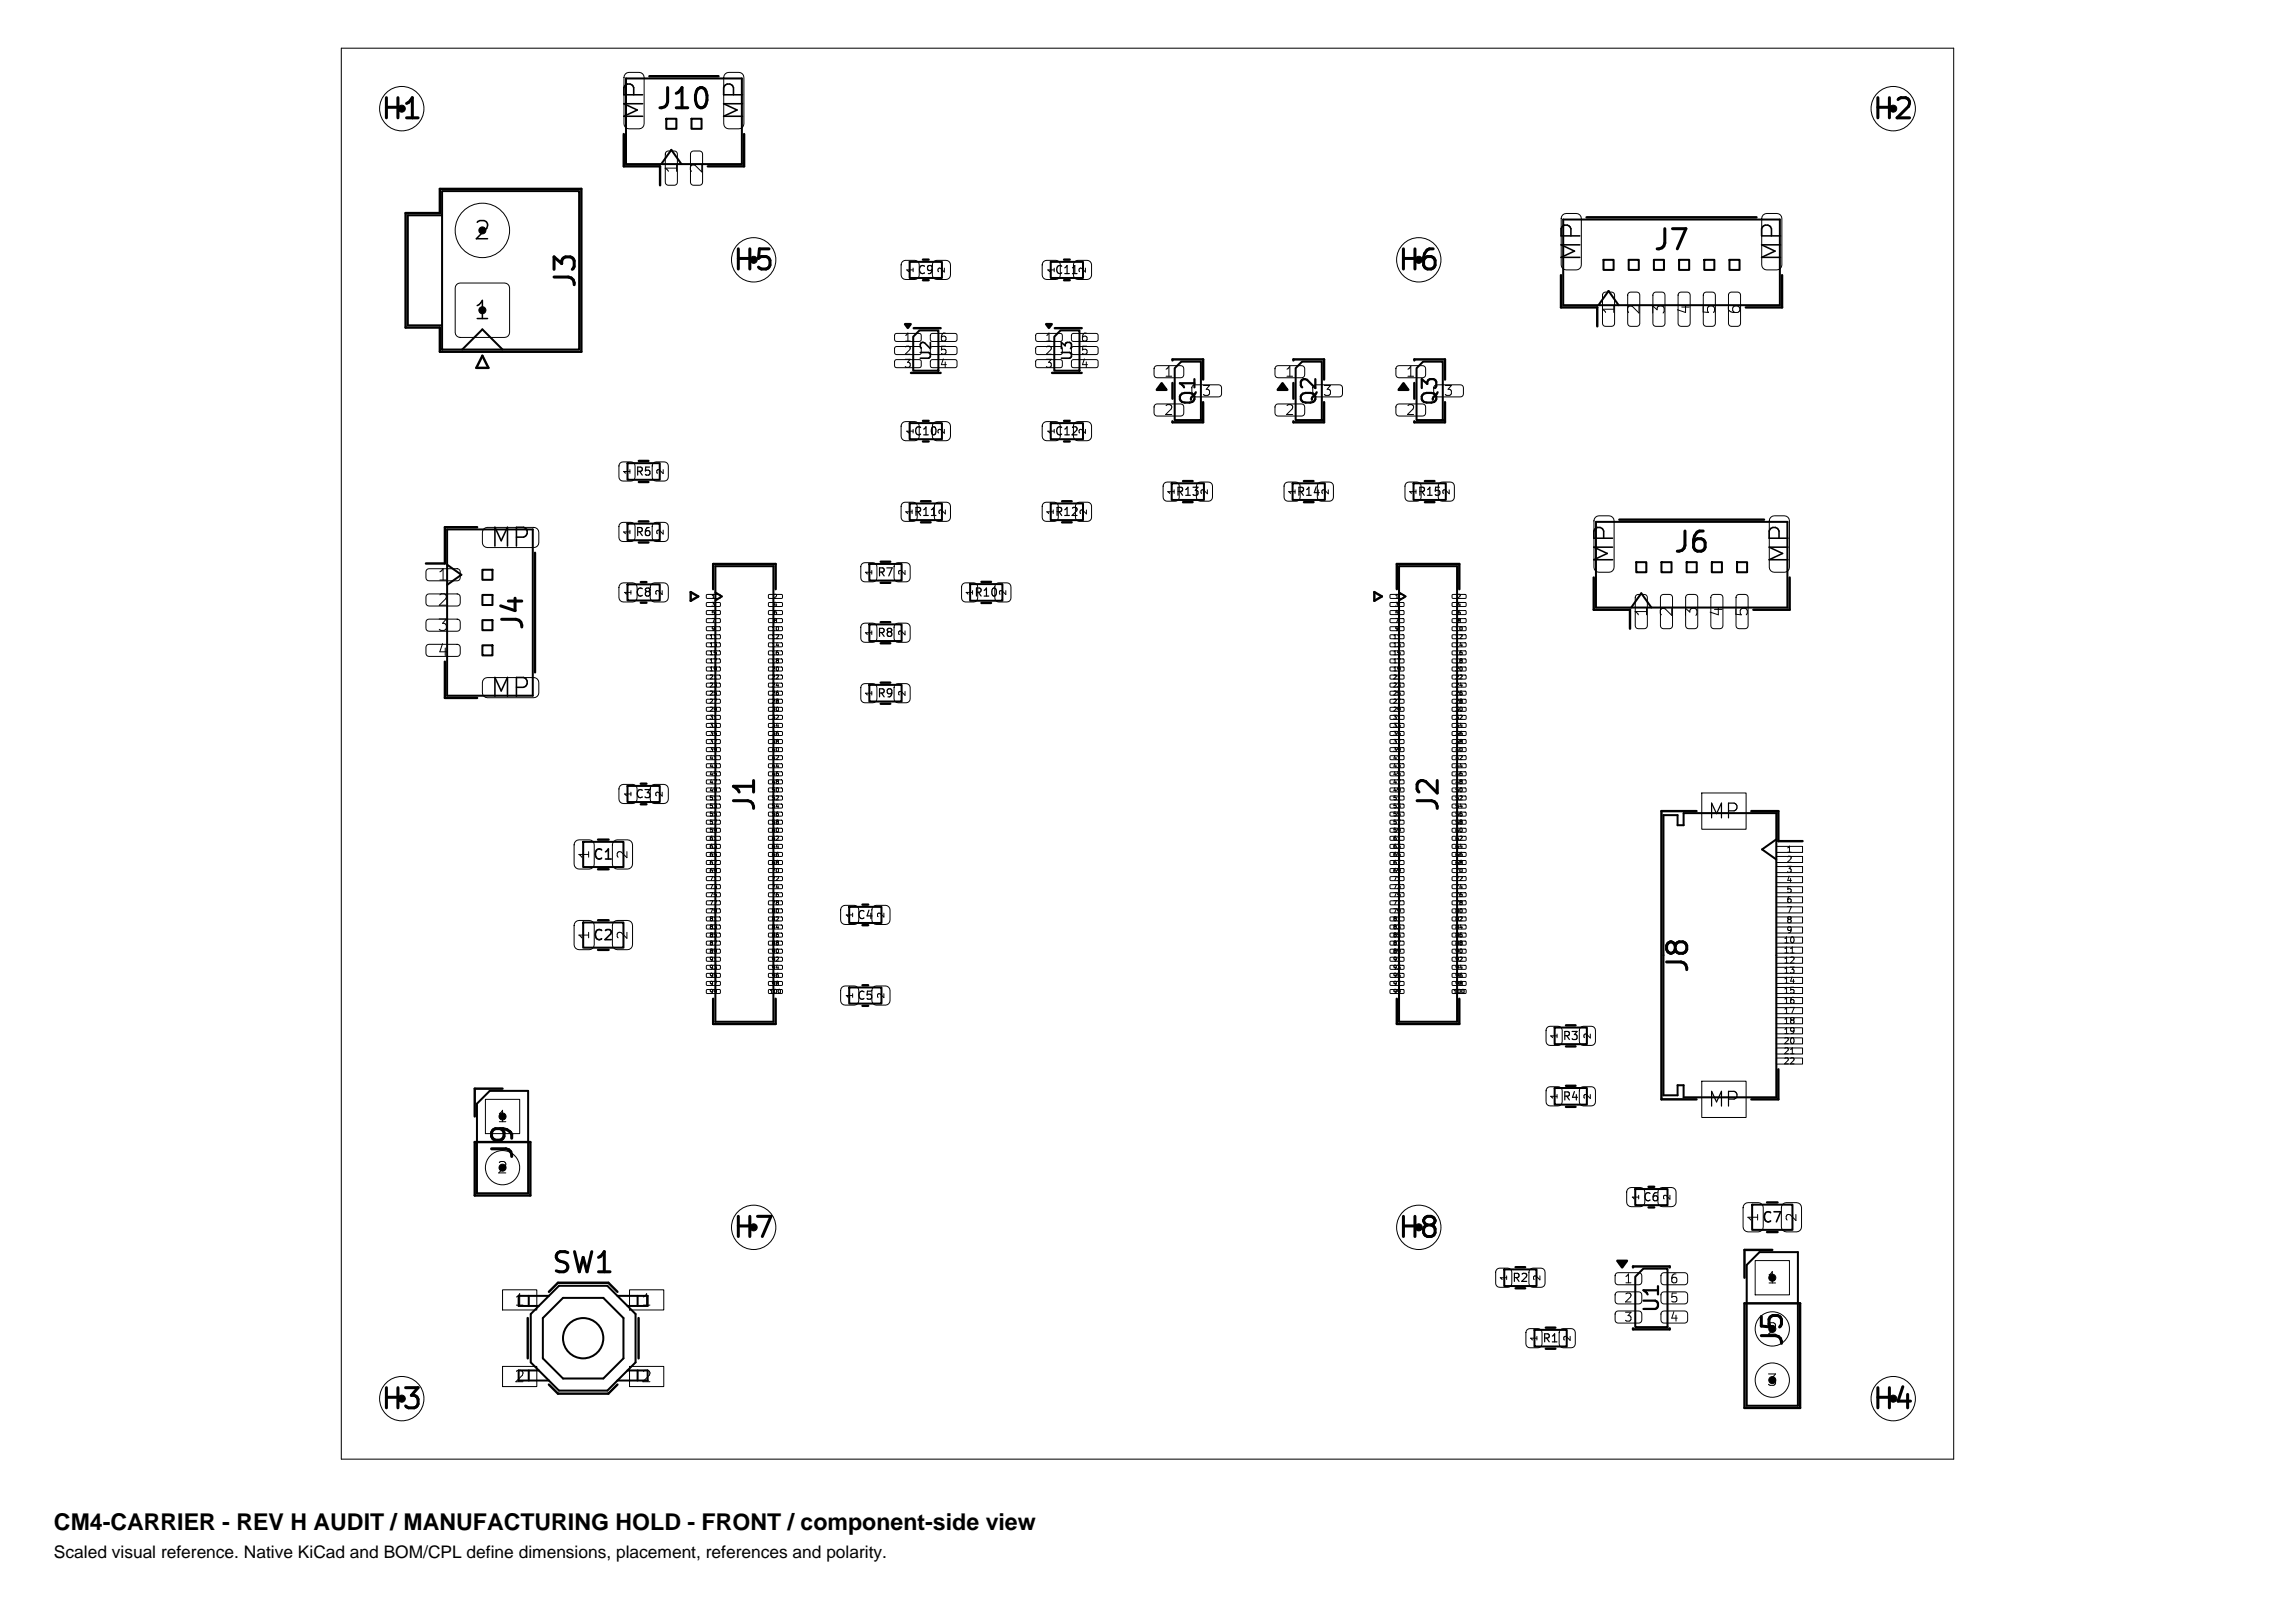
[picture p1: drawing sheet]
<svg xmlns="http://www.w3.org/2000/svg" width="420mm" height="297mm" viewBox="0 0 420 297" stroke-linecap="round" stroke-linejoin="round" font-family="sans-serif">
<defs><g id="words">
<g font-size="5.1">
<text x="69.4" y="22.6">H1</text>
<text x="119.8" y="20.7">J10</text>
<text x="342.3" y="22.6">H2</text>
<text x="302.3" y="46.5">J7</text>
<text x="106.1" y="53.1" transform="rotate(-90 106.1 53.1)">J3</text>
<text x="133.8" y="50.2">H5</text>
<text x="255.5" y="50.2">H6</text>
<text x="306" y="101.9">J6</text>
<text x="96.5" y="115.7" transform="rotate(-90 96.5 115.7)">J4</text>
<text x="138.9" y="148.9" transform="rotate(-90 138.9 148.9)">J1</text>
<text x="264" y="148.9" transform="rotate(-90 264 148.9)">J2</text>
<text x="309.7" y="178.4" transform="rotate(-90 309.7 178.4)">J8</text>
<text x="94.6" y="212.6" transform="rotate(-90 94.6 212.6)">J9</text>
<text x="133.8" y="227.3">H7</text>
<text x="255.5" y="227.3">H8</text>
<text x="100.6" y="233.7">SW1</text>
<text x="327" y="246.8" transform="rotate(-90 327 246.8)">J5</text>
<text x="69.4" y="258.6">H3</text>
<text x="342.3" y="258.6">H4</text>
</g>
<g font-size="4.8">
<text x="118.2" y="22.2" transform="rotate(-90 118.2 22.2)">MP</text>
<text x="136.4" y="22.2" transform="rotate(-90 136.4 22.2)">MP</text>
<text x="289.7" y="48" transform="rotate(-90 289.7 48)">MP</text>
<text x="326.4" y="48" transform="rotate(-90 326.4 48)">MP</text>
<text x="89.7" y="100.5">MP</text>
<text x="295.7" y="103.3" transform="rotate(-90 295.7 103.3)">MP</text>
<text x="327.8" y="103.3" transform="rotate(-90 327.8 103.3)">MP</text>
<text x="89.7" y="128">MP</text>
</g>
<g font-size="4.6">
<text x="86.6" y="44.2">2</text>
<text x="86.6" y="58.8">1</text>
</g>
<text font-size="4.2" x="9.9" y="280.1">CM4-CARRIER - REV H AUDIT / MANUFACTURING HOLD - FRONT / component-side view</text>
<g font-size="3.8">
<text x="312.5" y="150.1">MP</text>
<text x="312.5" y="202.9">MP</text>
</g>
<g font-size="3.7">
<text x="219.3" y="74.5" transform="rotate(-90 219.3 74.5)">Q1</text>
<text x="241.4" y="74.5" transform="rotate(-90 241.4 74.5)">Q2</text>
<text x="263.6" y="74.5" transform="rotate(-90 263.6 74.5)">Q3</text>
<text x="304.1" y="240.5" transform="rotate(-90 304.1 240.5)">U1</text>
</g>
<text font-size="3.2" x="9.9" y="285.1">Scaled visual reference. Native KiCad and BOM/CPL define dimensions, placement, references and polarity.</text>
<g font-size="2.9">
<text x="124.2" y="31.8" transform="rotate(-90 124.2 31.8)">1</text>
<text x="128.8" y="31.8" transform="rotate(-90 128.8 31.8)">2</text>
<text x="295.7" y="57.6" transform="rotate(-90 295.7 57.6)">1</text>
<text x="300.3" y="57.6" transform="rotate(-90 300.3 57.6)">2</text>
<text x="304.9" y="57.6" transform="rotate(-90 304.9 57.6)">3</text>
<text x="309.5" y="57.6" transform="rotate(-90 309.5 57.6)">4</text>
<text x="314.1" y="57.6" transform="rotate(-90 314.1 57.6)">5</text>
<text x="318.7" y="57.6" transform="rotate(-90 318.7 57.6)">6</text>
<text x="80" y="106.5">1</text>
<text x="80" y="111.1">2</text>
<text x="301.7" y="113" transform="rotate(-90 301.7 113)">1</text>
<text x="306.3" y="113" transform="rotate(-90 306.3 113)">2</text>
<text x="310.9" y="113" transform="rotate(-90 310.9 113)">3</text>
<text x="315.5" y="113" transform="rotate(-90 315.5 113)">4</text>
<text x="320.1" y="113" transform="rotate(-90 320.1 113)">5</text>
<text x="80" y="115.7">3</text>
<text x="80" y="120.3">4</text>
<text x="90.9" y="205.6">1</text>
<text x="90.9" y="215">2</text>
<text x="94.1" y="239.2">1</text>
<text x="117.3" y="239.2">1</text>
<text x="323.3" y="235.1">1</text>
<text x="323.3" y="244.5">2</text>
<text x="94.1" y="253.2">2</text>
<text x="117.3" y="253.2">2</text>
<text x="323.3" y="253.9">3</text>
</g>
<g font-size="2.6">
<text x="170.8" y="66.2" transform="rotate(-90 170.8 66.2)">U2</text>
<text x="196.6" y="66.2" transform="rotate(-90 196.6 66.2)">U3</text>
<text x="108.4" y="157.7">C1</text>
<text x="108.4" y="172.5">C2</text>
<text x="322.3" y="224.1">C7</text>
</g>
<g font-size="2.5">
<text x="213" y="69.2">1</text>
<text x="235.1" y="69.2">1</text>
<text x="257.3" y="69.2">1</text>
<text x="213" y="76.2">2</text>
<text x="219.9" y="72.7">3</text>
<text x="235.1" y="76.2">2</text>
<text x="242.1" y="72.7">3</text>
<text x="257.3" y="76.2">2</text>
<text x="264.2" y="72.7">3</text>
<text x="108" y="157.3" transform="rotate(-90 108 157.3)">1</text>
<text x="115" y="157.3" transform="rotate(-90 115 157.3)">2</text>
<text x="108" y="172" transform="rotate(-90 108 172)">1</text>
<text x="115" y="172" transform="rotate(-90 115 172)">2</text>
<text x="322" y="223.6" transform="rotate(-90 322 223.6)">1</text>
<text x="329" y="223.6" transform="rotate(-90 329 223.6)">2</text>
</g>
<g font-size="2.3">
<text x="297.2" y="235">1</text>
<text x="297.2" y="238.5">2</text>
<text x="305.6" y="238.5">5</text>
<text x="305.6" y="235">6</text>
<text x="297.2" y="242">3</text>
<text x="305.6" y="242">4</text>
</g>
<g font-size="2.1">
<text x="167.8" y="50.5">C9</text>
<text x="192.9" y="50.5">C11</text>
<text x="165.4" y="62.7">1</text>
<text x="165.4" y="65.1">2</text>
<text x="172" y="65.1">5</text>
<text x="172" y="62.7">6</text>
<text x="191.2" y="62.7">1</text>
<text x="191.2" y="65.1">2</text>
<text x="197.8" y="65.1">5</text>
<text x="197.8" y="62.7">6</text>
<text x="165.4" y="67.5">3</text>
<text x="172" y="67.5">4</text>
<text x="191.2" y="67.5">3</text>
<text x="197.8" y="67.5">4</text>
<text x="167.1" y="80">C10</text>
<text x="192.9" y="80">C12</text>
<text x="116.2" y="87.3">R5</text>
<text x="167.1" y="94.7">R11</text>
<text x="192.9" y="94.7">R12</text>
<text x="215" y="91">R13</text>
<text x="237.2" y="91">R14</text>
<text x="259.3" y="91">R15</text>
<text x="116.2" y="98.4">R6</text>
<text x="160.4" y="105.8">R7</text>
<text x="116.2" y="109.5">C8</text>
<text x="178.2" y="109.5">R10</text>
<text x="160.4" y="116.9">R8</text>
<text x="160.4" y="127.9">R9</text>
<text x="116.2" y="146.4">C3</text>
<text x="156.7" y="168.5">C4</text>
<text x="156.7" y="183.2">C5</text>
<text x="285.8" y="190.6">R3</text>
<text x="285.8" y="201.7">R4</text>
<text x="300.6" y="220.1">C6</text>
<text x="276.6" y="234.9">R2</text>
<text x="282.1" y="246">R1</text>
</g>
<g font-size="1.6">
<text x="167.3" y="50" transform="rotate(-90 167.3 50)">1</text>
<text x="173" y="50" transform="rotate(-90 173 50)">2</text>
<text x="193.1" y="50" transform="rotate(-90 193.1 50)">1</text>
<text x="198.8" y="50" transform="rotate(-90 198.8 50)">2</text>
<text x="167.3" y="79.5" transform="rotate(-90 167.3 79.5)">1</text>
<text x="173" y="79.5" transform="rotate(-90 173 79.5)">2</text>
<text x="193.1" y="79.5" transform="rotate(-90 193.1 79.5)">1</text>
<text x="198.8" y="79.5" transform="rotate(-90 198.8 79.5)">2</text>
<text x="115.5" y="86.9" transform="rotate(-90 115.5 86.9)">1</text>
<text x="121.6" y="86.9" transform="rotate(-90 121.6 86.9)">2</text>
<text x="167.1" y="94.2" transform="rotate(-90 167.1 94.2)">1</text>
<text x="173.2" y="94.2" transform="rotate(-90 173.2 94.2)">2</text>
<text x="192.9" y="94.2" transform="rotate(-90 192.9 94.2)">1</text>
<text x="199" y="94.2" transform="rotate(-90 199 94.2)">2</text>
<text x="215.1" y="90.6" transform="rotate(-90 215.1 90.6)">1</text>
<text x="221.1" y="90.6" transform="rotate(-90 221.1 90.6)">2</text>
<text x="237.2" y="90.6" transform="rotate(-90 237.2 90.6)">1</text>
<text x="243.3" y="90.6" transform="rotate(-90 243.3 90.6)">2</text>
<text x="259.3" y="90.6" transform="rotate(-90 259.3 90.6)">1</text>
<text x="265.4" y="90.6" transform="rotate(-90 265.4 90.6)">2</text>
<text x="115.5" y="97.9" transform="rotate(-90 115.5 97.9)">1</text>
<text x="121.6" y="97.9" transform="rotate(-90 121.6 97.9)">2</text>
<text x="159.7" y="105.3" transform="rotate(-90 159.7 105.3)">1</text>
<text x="165.8" y="105.3" transform="rotate(-90 165.8 105.3)">2</text>
<text x="115.7" y="109" transform="rotate(-90 115.7 109)">1</text>
<text x="121.4" y="109" transform="rotate(-90 121.4 109)">2</text>
<text x="178.2" y="109" transform="rotate(-90 178.2 109)">1</text>
<text x="184.3" y="109" transform="rotate(-90 184.3 109)">2</text>
<text x="159.7" y="116.4" transform="rotate(-90 159.7 116.4)">1</text>
<text x="165.8" y="116.4" transform="rotate(-90 165.8 116.4)">2</text>
<text x="159.7" y="127.4" transform="rotate(-90 159.7 127.4)">1</text>
<text x="165.8" y="127.4" transform="rotate(-90 165.8 127.4)">2</text>
<text x="115.7" y="145.9" transform="rotate(-90 115.7 145.9)">1</text>
<text x="121.4" y="145.9" transform="rotate(-90 121.4 145.9)">2</text>
<text x="156.2" y="168" transform="rotate(-90 156.2 168)">1</text>
<text x="161.9" y="168" transform="rotate(-90 161.9 168)">2</text>
<text x="156.2" y="182.8" transform="rotate(-90 156.2 182.8)">1</text>
<text x="161.9" y="182.8" transform="rotate(-90 161.9 182.8)">2</text>
<text x="285.1" y="190.1" transform="rotate(-90 285.1 190.1)">1</text>
<text x="291.2" y="190.1" transform="rotate(-90 291.2 190.1)">2</text>
<text x="285.1" y="201.2" transform="rotate(-90 285.1 201.2)">1</text>
<text x="291.2" y="201.2" transform="rotate(-90 291.2 201.2)">2</text>
<text x="300.1" y="219.6" transform="rotate(-90 300.1 219.6)">1</text>
<text x="305.8" y="219.6" transform="rotate(-90 305.8 219.6)">2</text>
<text x="275.9" y="234.4" transform="rotate(-90 275.9 234.4)">1</text>
<text x="282" y="234.4" transform="rotate(-90 282 234.4)">2</text>
<text x="281.5" y="245.5" transform="rotate(-90 281.5 245.5)">1</text>
<text x="287.5" y="245.5" transform="rotate(-90 287.5 245.5)">2</text>
</g>
<g font-size="1.5">
<text x="326.9" y="156.1">1</text>
<text x="326.9" y="158">2</text>
<text x="326.9" y="159.8">3</text>
<text x="326.9" y="161.7">4</text>
<text x="326.9" y="163.5">5</text>
<text x="326.9" y="165.3">6</text>
<text x="326.9" y="167.2">7</text>
<text x="326.4" y="172.7">10</text>
<text x="326.9" y="169">8</text>
<text x="326.9" y="170.9">9</text>
<text x="326.4" y="174.6">11</text>
<text x="326.4" y="176.4">12</text>
<text x="326.4" y="178.3">13</text>
<text x="326.4" y="180.1">14</text>
<text x="326.4" y="181.9">15</text>
<text x="326.4" y="183.8">16</text>
<text x="326.4" y="185.6">17</text>
<text x="326.4" y="187.5">18</text>
<text x="326.4" y="189.3">19</text>
<text x="326.4" y="191.2">20</text>
<text x="326.4" y="193">21</text>
<text x="326.4" y="194.9">22</text>
</g>
<g font-size="1">
<text x="130.2" y="109.6">1</text>
<text x="130.2" y="111.1">3</text>
<text x="130.2" y="112.6">5</text>
<text x="141.5" y="109.6">2</text>
<text x="141.5" y="111.1">4</text>
<text x="141.5" y="112.6">6</text>
<text x="255.3" y="109.6">1</text>
<text x="255.3" y="111.1">3</text>
<text x="255.3" y="112.6">5</text>
<text x="266.7" y="109.6">2</text>
<text x="266.7" y="111.1">4</text>
<text x="266.7" y="112.6">6</text>
<text x="129.8" y="117">11</text>
<text x="129.8" y="118.5">13</text>
<text x="129.8" y="119.9">15</text>
<text x="130.2" y="114">7</text>
<text x="130.2" y="115.5">9</text>
<text x="141.2" y="115.5">10</text>
<text x="141.2" y="117">12</text>
<text x="141.2" y="118.5">14</text>
<text x="141.2" y="119.9">16</text>
<text x="141.5" y="114">8</text>
<text x="254.9" y="117">11</text>
<text x="254.9" y="118.5">13</text>
<text x="254.9" y="119.9">15</text>
<text x="255.3" y="114">7</text>
<text x="255.3" y="115.5">9</text>
<text x="266.3" y="115.5">10</text>
<text x="266.3" y="117">12</text>
<text x="266.3" y="118.5">14</text>
<text x="266.3" y="119.9">16</text>
<text x="266.7" y="114">8</text>
<text x="129.8" y="121.4">17</text>
<text x="129.8" y="122.9">19</text>
<text x="129.8" y="124.4">21</text>
<text x="129.8" y="125.8">23</text>
<text x="141.2" y="121.4">18</text>
<text x="141.2" y="122.9">20</text>
<text x="141.2" y="124.4">22</text>
<text x="141.2" y="125.8">24</text>
<text x="254.9" y="121.4">17</text>
<text x="254.9" y="122.9">19</text>
<text x="254.9" y="124.4">21</text>
<text x="254.9" y="125.8">23</text>
<text x="266.3" y="121.4">18</text>
<text x="266.3" y="122.9">20</text>
<text x="266.3" y="124.4">22</text>
<text x="266.3" y="125.8">24</text>
<text x="129.8" y="127.3">25</text>
<text x="129.8" y="128.8">27</text>
<text x="129.8" y="130.3">29</text>
<text x="129.8" y="131.7">31</text>
<text x="141.2" y="127.3">26</text>
<text x="141.2" y="128.8">28</text>
<text x="141.2" y="130.3">30</text>
<text x="141.2" y="131.7">32</text>
<text x="254.9" y="127.3">25</text>
<text x="254.9" y="128.8">27</text>
<text x="254.9" y="130.3">29</text>
<text x="254.9" y="131.7">31</text>
<text x="266.3" y="127.3">26</text>
<text x="266.3" y="128.8">28</text>
<text x="266.3" y="130.3">30</text>
<text x="266.3" y="131.7">32</text>
<text x="129.8" y="133.2">33</text>
<text x="129.8" y="134.7">35</text>
<text x="129.8" y="136.2">37</text>
<text x="129.8" y="137.6">39</text>
<text x="141.2" y="133.2">34</text>
<text x="141.2" y="134.7">36</text>
<text x="141.2" y="136.2">38</text>
<text x="141.2" y="137.6">40</text>
<text x="254.9" y="133.2">33</text>
<text x="254.9" y="134.7">35</text>
<text x="254.9" y="136.2">37</text>
<text x="254.9" y="137.6">39</text>
<text x="266.3" y="133.2">34</text>
<text x="266.3" y="134.7">36</text>
<text x="266.3" y="136.2">38</text>
<text x="266.3" y="137.6">40</text>
<text x="129.8" y="139.1">41</text>
<text x="129.8" y="140.6">43</text>
<text x="129.8" y="142.1">45</text>
<text x="129.8" y="143.5">47</text>
<text x="141.2" y="139.1">42</text>
<text x="141.2" y="140.6">44</text>
<text x="141.2" y="142.1">46</text>
<text x="141.2" y="143.5">48</text>
<text x="254.9" y="139.1">41</text>
<text x="254.9" y="140.6">43</text>
<text x="254.9" y="142.1">45</text>
<text x="254.9" y="143.5">47</text>
<text x="266.3" y="139.1">42</text>
<text x="266.3" y="140.6">44</text>
<text x="266.3" y="142.1">46</text>
<text x="266.3" y="143.5">48</text>
<text x="129.8" y="145">49</text>
<text x="129.8" y="146.5">51</text>
<text x="129.8" y="148">53</text>
<text x="129.8" y="149.4">55</text>
<text x="141.2" y="145">50</text>
<text x="141.2" y="146.5">52</text>
<text x="141.2" y="148">54</text>
<text x="141.2" y="149.4">56</text>
<text x="254.9" y="145">49</text>
<text x="254.9" y="146.5">51</text>
<text x="254.9" y="148">53</text>
<text x="254.9" y="149.4">55</text>
<text x="266.3" y="145">50</text>
<text x="266.3" y="146.5">52</text>
<text x="266.3" y="148">54</text>
<text x="266.3" y="149.4">56</text>
<text x="129.8" y="150.9">57</text>
<text x="129.8" y="152.4">59</text>
<text x="129.8" y="153.9">61</text>
<text x="129.8" y="155.3">63</text>
<text x="141.2" y="150.9">58</text>
<text x="141.2" y="152.4">60</text>
<text x="141.2" y="153.9">62</text>
<text x="141.2" y="155.3">64</text>
<text x="254.9" y="150.9">57</text>
<text x="254.9" y="152.4">59</text>
<text x="254.9" y="153.9">61</text>
<text x="254.9" y="155.3">63</text>
<text x="266.3" y="150.9">58</text>
<text x="266.3" y="152.4">60</text>
<text x="266.3" y="153.9">62</text>
<text x="266.3" y="155.3">64</text>
<text x="129.8" y="156.8">65</text>
<text x="129.8" y="158.3">67</text>
<text x="129.8" y="159.8">69</text>
<text x="129.8" y="161.2">71</text>
<text x="141.2" y="156.8">66</text>
<text x="141.2" y="158.3">68</text>
<text x="141.2" y="159.8">70</text>
<text x="141.2" y="161.2">72</text>
<text x="254.9" y="156.8">65</text>
<text x="254.9" y="158.3">67</text>
<text x="254.9" y="159.8">69</text>
<text x="254.9" y="161.2">71</text>
<text x="266.3" y="156.8">66</text>
<text x="266.3" y="158.3">68</text>
<text x="266.3" y="159.8">70</text>
<text x="266.3" y="161.2">72</text>
<text x="129.8" y="162.7">73</text>
<text x="129.8" y="164.2">75</text>
<text x="129.8" y="165.7">77</text>
<text x="129.8" y="167.1">79</text>
<text x="141.2" y="162.7">74</text>
<text x="141.2" y="164.2">76</text>
<text x="141.2" y="165.7">78</text>
<text x="141.2" y="167.1">80</text>
<text x="254.9" y="162.7">73</text>
<text x="254.9" y="164.2">75</text>
<text x="254.9" y="165.7">77</text>
<text x="254.9" y="167.1">79</text>
<text x="266.3" y="162.7">74</text>
<text x="266.3" y="164.2">76</text>
<text x="266.3" y="165.7">78</text>
<text x="266.3" y="167.1">80</text>
<text x="129.8" y="168.6">81</text>
<text x="129.8" y="170.1">83</text>
<text x="129.8" y="171.6">85</text>
<text x="129.8" y="173">87</text>
<text x="141.2" y="168.6">82</text>
<text x="141.2" y="170.1">84</text>
<text x="141.2" y="171.6">86</text>
<text x="141.2" y="173">88</text>
<text x="254.9" y="168.6">81</text>
<text x="254.9" y="170.1">83</text>
<text x="254.9" y="171.6">85</text>
<text x="254.9" y="173">87</text>
<text x="266.3" y="168.6">82</text>
<text x="266.3" y="170.1">84</text>
<text x="266.3" y="171.6">86</text>
<text x="266.3" y="173">88</text>
<text x="129.8" y="174.5">89</text>
<text x="129.8" y="176">91</text>
<text x="129.8" y="177.5">93</text>
<text x="129.8" y="179">95</text>
<text x="141.2" y="174.5">90</text>
<text x="141.2" y="176">92</text>
<text x="141.2" y="177.5">94</text>
<text x="141.2" y="179">96</text>
<text x="254.9" y="174.5">89</text>
<text x="254.9" y="176">91</text>
<text x="254.9" y="177.5">93</text>
<text x="254.9" y="179">95</text>
<text x="266.3" y="174.5">90</text>
<text x="266.3" y="176">92</text>
<text x="266.3" y="177.5">94</text>
<text x="266.3" y="179">96</text>
<text x="129.8" y="180.4">97</text>
<text x="129.8" y="181.9">99</text>
<text x="140.8" y="181.9">100</text>
<text x="141.2" y="180.4">98</text>
<text x="254.9" y="180.4">97</text>
<text x="254.9" y="181.9">99</text>
<text x="266" y="181.9">100</text>
<text x="266.3" y="180.4">98</text>
</g>
</g></defs>
<path d="M196.3 50.1h.8M170.4 94.3h.9" fill="none" stroke="#000" stroke-width=".22"/>
<g fill="none" stroke="#000" stroke-width=".37">
<path d="M114.6 14.4h21.2v15.6h-21.2zM80.9 35h25.1v29h-25.1zM80.9 39.4h-6.3v20.1h6.3M121 30l1.9-2.6 1.8 2.6M121.9 21.7h1.9v1.9h-1.9zM126.5 21.7h1.9v1.9h-1.9zM166.5 47.9h5.9v3h-5.9zM192.3 47.9h5.9v3h-5.9zM286.1 40.2h39.6v15.6h-39.6zM292.5 55.8l1.9-2.6 1.8 2.6M293.5 47.5h1.8v1.9h-1.8zM298.1 47.5h1.8v1.9h-1.8z"/>
<path d="M302.7 47.5h1.8v1.9h-1.8zM307.3 47.5h1.8v1.9h-1.8zM311.9 47.5h1.8v1.9h-1.8zM316.5 47.5h1.8v1.9h-1.8zM84.6 64l3.7-3.7 3.7 3.7M166.5 77.4h5.9v3h-5.9zM167.1 61.6l1.2-1.1h3.4v7.3h-4.6zM192.3 77.4h5.9v3h-5.9zM194.1 60.5h3.5v7.3h-4.7v-6.2zM216.2 66.2h3.6v10.7h-4.8v-9.5zM238.3 66.2h3.6v10.7h-4.8v-9.5zM260.4 66.2h3.6v10.7h-4.8v-9.5z"/>
<path d="M81.8 96.9h15.7v30.4h-15.7zM114.8 95.8h5.9v3.1h-5.9zM114.8 84.8h5.9v3h-5.9zM166.5 92.1h5.9v3.1h-5.9zM192.3 92.1h5.9v3.1h-5.9zM214.4 88.4h5.9v3.1h-5.9zM236.6 88.4h5.9v3.1h-5.9zM258.7 88.4h5.9v3.1h-5.9zM292.1 95.5h35v15.7h-35zM81.8 103.3l2.6 1.9-2.6 1.8M88.3 104.3h1.8v1.8h-1.8zM88.3 108.9h1.8v1.8h-1.8z"/>
<path d="M88.3 113.5h1.8v1.8h-1.8zM88.3 118.1h1.8v1.8h-1.8zM114.8 106.9h5.9v3h-5.9zM130.9 103.6h10.6v83.4h-10.6zM130.9 108.4l1.2 .7-1.2 .8M159.1 114.3h5.9v3h-5.9zM159.1 103.2h5.9v3h-5.9zM177.5 106.9h5.9v3h-5.9zM256 103.6h10.7v83.4h-10.7zM256 108.4l1.2 .7-1.2 .8M298.5 111.2l1.9-2.6 1.8 2.6M299.4 102.9h1.9v1.8h-1.9z"/>
<path d="M304.1 102.9h1.8v1.8h-1.8zM308.7 102.9h1.8v1.8h-1.8zM313.3 102.9h1.8v1.8h-1.8zM317.9 102.9h1.8v1.8h-1.8zM159.1 125.3h5.9v3.1h-5.9zM106.7 154.1h7.4v4.6h-7.4zM114.8 143.8h5.9v3h-5.9zM304.4 149.2h2.6v1.8h1.1v-2.2h17v52h-17v-2.2h-1.1v1.8h-2.6zM325.1 153.6l-2.6 1.8 2.6 1.9M106.7 168.8h7.4v4.6h-7.4zM155.4 165.9h5.9v3h-5.9zM155.4 180.7h5.9v3h-5.9z"/>
<path d="M284.5 199.1h5.9v3h-5.9zM284.5 188h5.9v3.1h-5.9zM87.3 202l2.3-2.4h7.1v18.8h-9.4zM299.3 217.6h5.9v2.9h-5.9zM94.9 239h3.7M94.9 237.1h5.6M96.8 237.1v1.9M102.3 235.3h8.8l5.2 5.2v8.8l-5.2 5.2h-8.8l-5.2-5.2v-8.8zM113 237.1h5.5M114.8 239h3.7M275.3 232.3h5.9v3h-5.9zM300.7 232.2h4.5v10.7h-5.9v-9.3z"/>
<path d="M320.7 220.4h7.3v4.7h-7.3zM322 229.1h7v28.1h-9.3v-25.7zM94.9 250.8h3.7M94.9 252.6h5.6M96.8 250.8v1.8M99.3 241.2l3.7-3.7h7.4l3.7 3.7v7.4l-3.7 3.7h-7.4l-3.7-3.7zM113 252.6h5.5M114.8 250.8h3.7M280.8 243.4h5.9v3h-5.9z"/>
<circle cx="106.7" cy="244.9" r="3.7"/>
</g>
<g fill="none" stroke="#000" stroke-width=".44">
<path d="M118.8 13.9h12.7M74.2 39h6.3v-4.4h25.9v29.8h-25.9v-4.5h-6.3zM114.2 24.5v5.9h6.6v3.5M136.2 24.5v5.9h-6.7M290.4 39.8h31M168.9 47.5h1M168.9 51.3h1M194.7 47.5h1.1M194.7 51.3h1.1M285.7 50.4v5.9h6.6v3.4M326.1 50.4v5.9h-6.6M88.3 65.1l1.1 2.2h-2.2z"/>
<path d="M166.7 68.2h5.4M167.2 60.1h4.9M168.9 77h1M192.5 68.2h5.5M193 60.1h5M194.7 77h1.1M214.6 66v-.2h5.6v3.7M214.6 70.1v2.9M220.2 73.6v3.7h-5.6v-.2M236.7 66v-.2h5.6v3.7M236.7 70.1v2.9M242.3 73.6v3.7h-5.6v-.2"/>
<path d="M258.8 66v-.2h5.6v3.7M258.8 70.1v2.9M264.4 73.6v3.7h-5.6v-.2M87.3 96.5h-5.9v6.6h-3.4M116.9 95.4h1.8M116.9 99.3h1.8M116.9 84.4h1.8M116.9 88.2h1.8M168.6 91.7h1.7M168.6 95.6h1.7M168.9 80.8h1M194.4 91.7h1.7"/>
<path d="M194.4 95.6h1.7M194.7 80.8h1.1M216.5 88h1.8M216.5 91.9h1.8M238.6 88h1.8M238.6 91.9h1.8M260.8 88h1.7M260.8 91.9h1.7M296.3 95.1h26.5M97.9 101.2v21.8M117.3 106.5h1M117.3 110.3h1"/>
<path d="M126.4 108.3l1.4 .8-1.4 .8zM130.5 107.8v-4.6h11.4v4.6M161.2 113.9h1.7M161.2 117.7h1.7M161.2 102.8h1.7M161.2 106.6h1.7M179.6 106.5h1.8M179.6 110.3h1.8M251.5 108.3l1.4 .8-1.4 .8zM255.6 107.8v-4.6h11.5v4.6M291.7 105.7v5.9h6.6v3.4M327.5 105.7v5.9h-6.6"/>
<path d="M81.4 121.1v6.6h5.9M161.2 124.9h1.7M161.2 128.8h1.7M109.4 153.6h2M109.4 159.1h2M117.3 143.4h1M117.3 147.2h1M310.5 148.4h-6.4v52.8h6.4M320.5 148.4h4.9v5.5h4.5M109.4 168.4h2M109.4 173.8h2M157.8 165.5h1.1"/>
<path d="M157.8 169.3h1.1M92 199.2h-5.1v5.1M130.5 182.8v4.6h11.4v-4.6M157.8 180.3h1.1M157.8 184.1h1.1M255.6 182.8v4.6h11.5v-4.6M286.6 198.7h1.7M286.6 187.6h1.7M286.6 191.5h1.7M325.4 195.7v5.5h-4.9M86.9 209h10.2v9.8h-10.2zM286.6 202.5h1.7"/>
<path d="M301.7 217.2h1M100.5 236.4l1.6-1.7h9.2l1.7 1.7M277.4 231.9h1.7M277.4 235.7h1.7M298.9 231.9v-.1h6.7v.1M301.7 220.9h1M319.3 238.5h10.1v19.1h-10.1zM323.4 220h1.9M323.4 225.5h1.9M324.3 228.7h-5v5.1M96.6 241.2v7.4M100.5 253.4l1.6 1.6h9.2l1.7-1.6"/>
<path d="M116.9 241.2v7.4M282.9 243h1.7M282.9 246.8h1.7M298.9 243.1v.2h6.7v-.2"/>
</g>
<g fill="none" stroke="#000" stroke-width=".18">
<path d="M62.5 8.8h295v258.2h-295zM114.5 13.5l.6-.3h1.9a.92 .92 0 0 1 .9 1v8.5a.92 .92 0 0 1-.9 .9h-1.9a.92 .92 0 0 1-.9-.9v-8.5zM132.7 13.5l.7-.3h1.8a.92 .92 0 0 1 .9 1v8.5a.92 .92 0 0 1-.9 .9h-1.8a.92 .92 0 0 1-1-.9v-8.5zM121.9 27.8l.4-.2h1.1a.55 .55 0 0 1 .6 .6v5.1a.55 .55 0 0 1-.6 .6h-1.1a.55 .55 0 0 1-.5-.6v-5.1zM126.5 27.8l.4-.2h1.1a.55 .55 0 0 1 .6 .6v5.1a.55 .55 0 0 1-.6 .6h-1.1a.55 .55 0 0 1-.5-.6v-5.1zM286 39.3l.6-.2h1.9a.92 .92 0 0 1 .9 .9v8.5a.92 .92 0 0 1-.9 .9h-1.9a.92 .92 0 0 1-.9-.9v-8.5zM322.7 39.3l.6-.2h1.9a.92 .92 0 0 1 .9 .9v8.5a.92 .92 0 0 1-.9 .9h-1.9a.92 .92 0 0 1-.9-.9v-8.5zM83.6 52.1l.6-.3h8.1a.92 .92 0 0 1 1 .9v8.1a.92 .92 0 0 1-1 .9h-8.1a.92 .92 0 0 1-.9-.9v-8.1zM165.2 47.9l.5-.3h1.7a.83 .83 0 0 1 .8 .9v1.8a.83 .83 0 0 1-.8 .8h-1.7a.83 .83 0 0 1-.8-.8v-1.8zM170.9 47.9l.6-.3h1.6a.83 .83 0 0 1 .8 .9v1.8a.83 .83 0 0 1-.8 .8h-1.6a.83 .83 0 0 1-.9-.8v-1.8zM191 47.9l.6-.3h1.6a.83 .83 0 0 1 .8 .9v1.8a.83 .83 0 0 1-.8 .8h-1.6a.83 .83 0 0 1-.9-.8v-1.8zM196.7 47.9l.6-.3h1.6a.83 .83 0 0 1 .9 .9v1.8a.83 .83 0 0 1-.9 .8h-1.6a.83 .83 0 0 1-.9-.8v-1.8z"/>
<path d="M293.4 53.6l.4-.1h1.1a.55 .55 0 0 1 .6 .5v5.2a.55 .55 0 0 1-.6 .5h-1.1a.55 .55 0 0 1-.5-.5v-5.2zM298 53.6l.4-.1h1.1a.55 .55 0 0 1 .6 .5v5.2a.55 .55 0 0 1-.6 .5h-1.1a.55 .55 0 0 1-.5-.5v-5.2zM302.7 53.6l.3-.1h1.1a.55 .55 0 0 1 .6 .5v5.2a.55 .55 0 0 1-.6 .5h-1.1a.55 .55 0 0 1-.5-.5v-5.2zM307.3 53.6l.4-.1h1.1a.55 .55 0 0 1 .5 .5v5.2a.55 .55 0 0 1-.5 .5h-1.1a.55 .55 0 0 1-.6-.5v-5.2zM311.9 53.6l.4-.1h1.1a.55 .55 0 0 1 .5 .5v5.2a.55 .55 0 0 1-.5 .5h-1.1a.55 .55 0 0 1-.6-.5v-5.2zM316.5 53.6l.4-.1h1.1a.55 .55 0 0 1 .5 .5v5.2a.55 .55 0 0 1-.5 .5h-1.1a.55 .55 0 0 1-.6-.5v-5.2zM163.8 61.1l.3-.1h4.3l.2 .4v.9l-.4 .2h-4.3l-.2-.4zM163.8 63.5l.3-.1h4.3l.2 .4v.9l-.4 .2h-4.3l-.2-.4zM163.8 65.9l.3-.1h4.3l.2 .4v.9l-.4 .2h-4.3l-.2-.4zM165.2 77.4l.5-.3h1.7a.83 .83 0 0 1 .8 .9v1.8a.83 .83 0 0 1-.8 .9h-1.7a.83 .83 0 0 1-.8-.9v-1.8zM170.4 65.9l.2-.1h4.3l.2 .4v.9l-.3 .2h-4.3l-.2-.4zM170.4 63.5l.2-.1h4.3l.2 .4v.9l-.3 .2h-4.3l-.2-.4z"/>
<path d="M170.4 61.1l.2-.1h4.3l.2 .4v.9l-.3 .2h-4.3l-.2-.4zM170.9 77.4l.6-.3h1.6a.83 .83 0 0 1 .8 .9v1.8a.83 .83 0 0 1-.8 .9h-1.6a.83 .83 0 0 1-.9-.9v-1.8zM189.6 61.1l.3-.1h4.3l.2 .4v.9l-.4 .2h-4.2l-.3-.4zM189.6 63.5l.3-.1h4.3l.2 .4v.9l-.4 .2h-4.2l-.3-.4zM189.6 65.9l.3-.1h4.3l.2 .4v.9l-.4 .2h-4.2l-.3-.4zM191 77.4l.6-.3h1.6a.83 .83 0 0 1 .8 .9v1.8a.83 .83 0 0 1-.8 .9h-1.6a.83 .83 0 0 1-.9-.9v-1.8zM196.2 65.9l.2-.1h4.3l.3 .4-.1 .9-.3 .2h-4.3l-.2-.4zM196.2 63.5l.2-.1h4.3l.3 .4-.1 .9-.3 .2h-4.3l-.2-.4zM196.2 61.1l.2-.1h4.3l.3 .4-.1 .9-.3 .2h-4.3l-.2-.4zM196.7 77.4l.6-.3h1.6a.83 .83 0 0 1 .9 .9v1.8a.83 .83 0 0 1-.9 .9h-1.6a.83 .83 0 0 1-.9-.9v-1.8zM211.4 67.1l.4-.2h4.3a.55 .55 0 0 1 .5 .6v1.1a.55 .55 0 0 1-.5 .5h-4.3a.55 .55 0 0 1-.6-.5v-1.1zM211.4 74.1l.4-.2h4.3a.55 .55 0 0 1 .5 .6v1.1a.55 .55 0 0 1-.5 .5h-4.3a.55 .55 0 0 1-.6-.5v-1.1z"/>
<path d="M218.3 70.6l.4-.2h4.3a.55 .55 0 0 1 .6 .6v1.1a.55 .55 0 0 1-.6 .5h-4.3a.55 .55 0 0 1-.6-.5v-1.1zM233.5 67.1l.4-.2h4.3a.55 .55 0 0 1 .6 .6v1.1a.55 .55 0 0 1-.6 .5h-4.3a.55 .55 0 0 1-.6-.5v-1.1zM233.5 74.1l.4-.2h4.3a.55 .55 0 0 1 .6 .6v1.1a.55 .55 0 0 1-.6 .5h-4.3a.55 .55 0 0 1-.6-.5v-1.1zM240.4 70.6l.4-.2h4.3a.55 .55 0 0 1 .6 .6v1.1a.55 .55 0 0 1-.6 .5h-4.3a.55 .55 0 0 1-.6-.5v-1.1zM255.6 67.1l.4-.2h4.3a.55 .55 0 0 1 .6 .6v1.1a.55 .55 0 0 1-.6 .5h-4.3a.55 .55 0 0 1-.5-.5v-1.1zM255.6 74.1l.4-.2h4.3a.55 .55 0 0 1 .6 .6v1.1a.55 .55 0 0 1-.6 .5h-4.3a.55 .55 0 0 1-.5-.5v-1.1zM262.5 70.6l.4-.2h4.4a.55 .55 0 0 1 .5 .6v1.1a.55 .55 0 0 1-.5 .5h-4.4a.55 .55 0 0 1-.5-.5v-1.1zM88.5 96.8l.7-.3h8.5a.92 .92 0 0 1 .9 .9v1.9a.92 .92 0 0 1-.9 .9h-8.5a.92 .92 0 0 1-.9-.9v-1.9zM113.5 95.8l.5-.2h1.5a.74 .74 0 0 1 .7 .7v2.1a.74 .74 0 0 1-.7 .7h-1.5a.74 .74 0 0 1-.7-.7v-2.1zM113.5 84.7l.5-.2h1.5a.74 .74 0 0 1 .7 .8v2a.74 .74 0 0 1-.7 .7h-1.5a.74 .74 0 0 1-.7-.7v-2zM119.6 95.8l.5-.2h1.5a.74 .74 0 0 1 .7 .7v2.1a.74 .74 0 0 1-.7 .7h-1.5a.74 .74 0 0 1-.7-.7v-2.1zM119.6 84.7l.5-.2h1.5a.74 .74 0 0 1 .7 .8v2a.74 .74 0 0 1-.7 .7h-1.5a.74 .74 0 0 1-.7-.7v-2z"/>
<path d="M165.1 92.1l.5-.2h1.5a.74 .74 0 0 1 .8 .7v2.1a.74 .74 0 0 1-.8 .7h-1.5a.74 .74 0 0 1-.7-.7v-2.1zM171.2 92.1l.5-.2h1.5a.74 .74 0 0 1 .7 .7v2.1a.74 .74 0 0 1-.7 .7h-1.5a.74 .74 0 0 1-.7-.7v-2.1zM190.9 92.1l.6-.2h1.4a.74 .74 0 0 1 .8 .7v2.1a.74 .74 0 0 1-.8 .7h-1.4a.74 .74 0 0 1-.8-.7v-2.1zM197 92.1l.6-.2h1.4a.74 .74 0 0 1 .8 .7v2.1a.74 .74 0 0 1-.8 .7h-1.4a.74 .74 0 0 1-.8-.7v-2.1zM213.1 88.4l.5-.2h1.5a.74 .74 0 0 1 .7 .8v2a.74 .74 0 0 1-.7 .7h-1.5a.74 .74 0 0 1-.7-.7v-2zM219.2 88.4l.5-.2h1.5a.74 .74 0 0 1 .7 .8v2a.74 .74 0 0 1-.7 .7h-1.5a.74 .74 0 0 1-.8-.7v-2zM235.2 88.4l.5-.2h1.5a.74 .74 0 0 1 .7 .8v2a.74 .74 0 0 1-.7 .7h-1.5a.74 .74 0 0 1-.7-.7v-2zM241.3 88.4l.5-.2h1.5a.74 .74 0 0 1 .7 .8v2a.74 .74 0 0 1-.7 .7h-1.5a.74 .74 0 0 1-.7-.7v-2zM257.3 88.4l.6-.2h1.4a.74 .74 0 0 1 .8 .8v2a.74 .74 0 0 1-.8 .7h-1.4a.74 .74 0 0 1-.8-.7v-2zM263.4 88.4l.5-.2h1.5a.74 .74 0 0 1 .8 .8v2a.74 .74 0 0 1-.8 .7h-1.5a.74 .74 0 0 1-.7-.7v-2zM292 94.7l.6-.3h1.9a.92 .92 0 0 1 .9 .9v8.5a.92 .92 0 0 1-.9 .9h-1.9a.92 .92 0 0 1-.9-.9v-8.5zM324.1 94.7l.6-.3h1.9a.92 .92 0 0 1 .9 .9v8.5a.92 .92 0 0 1-.9 .9h-1.9a.92 .92 0 0 1-.9-.9v-8.5z"/>
<path d="M78.1 104.2l.4-.1h5.2a.55 .55 0 0 1 .5 .5v1.1a.55 .55 0 0 1-.5 .6h-5.2a.55 .55 0 0 1-.5-.6v-1.1zM78.1 108.8l.4-.1h5.2a.55 .55 0 0 1 .5 .5v1.1a.55 .55 0 0 1-.5 .6h-5.2a.55 .55 0 0 1-.5-.6v-1.1zM78.1 113.5l.4-.2h5.2a.55 .55 0 0 1 .5 .5v1.2a.55 .55 0 0 1-.5 .5h-5.2a.55 .55 0 0 1-.5-.5v-1.2zM78.1 118.1l.4-.2h5.2a.55 .55 0 0 1 .5 .6v1.1a.55 .55 0 0 1-.5 .5h-5.2a.55 .55 0 0 1-.5-.5v-1.1zM113.5 106.9l.6-.2h1.7a.83 .83 0 0 1 .8 .8v1.8a.83 .83 0 0 1-.8 .9h-1.7a.83 .83 0 0 1-.8-.9v-1.8zM119.2 106.9l.6-.2h1.7a.83 .83 0 0 1 .8 .8v1.8a.83 .83 0 0 1-.8 .9h-1.7a.83 .83 0 0 1-.8-.9v-1.8zM129.3 108.8h2.4l.1 .6-.1 .1h-2.3l-.1-.2zM129.3 110.3h2.4l.1 .6-.1 .1h-2.3l-.1-.2zM129.3 111.8l2.4-.1 .1 .7-.1 .1h-2.3l-.1-.2zM129.3 113.3l2.4-.1 .1 .6-.1 .1h-2.3l-.1-.1zM129.3 114.7h2.4l.1 .6-.1 .1h-2.3l-.1-.2zM129.3 116.2h2.4l.1 .6-.1 .1h-2.3l-.1-.2z"/>
<path d="M129.3 117.7l2.4-.1 .1 .7-.1 .1h-2.3l-.1-.2zM129.3 119.2l2.4-.1 .1 .6-.1 .1h-2.3l-.1-.1zM140.7 108.8h2.4l.1 .6-.2 .1h-2.3l-.1-.2zM140.7 110.3h2.4l.1 .6-.2 .1h-2.3l-.1-.2zM140.7 111.8l2.4-.1 .1 .7-.2 .1h-2.3l-.1-.2zM140.7 113.3l2.4-.1 .1 .6-.2 .1h-2.3l-.1-.1zM140.7 114.7h2.4l.1 .6-.2 .1h-2.3l-.1-.2zM140.7 116.2h2.4l.1 .6-.2 .1h-2.3l-.1-.2zM140.7 117.7l2.4-.1 .1 .7-.2 .1h-2.3l-.1-.2zM140.7 119.2l2.4-.1 .1 .6-.2 .1h-2.3l-.1-.1zM157.7 114.2l.6-.2h1.4a.74 .74 0 0 1 .8 .8v2a.74 .74 0 0 1-.8 .7h-1.4a.74 .74 0 0 1-.8-.7v-2zM157.7 103.2l.6-.2h1.4a.74 .74 0 0 1 .8 .7v2a.74 .74 0 0 1-.8 .8h-1.4a.74 .74 0 0 1-.8-.8v-2z"/>
<path d="M163.8 114.2l.6-.2h1.4a.74 .74 0 0 1 .8 .8v2a.74 .74 0 0 1-.8 .7h-1.4a.74 .74 0 0 1-.8-.7v-2zM163.8 103.2l.6-.2h1.4a.74 .74 0 0 1 .8 .7v2a.74 .74 0 0 1-.8 .8h-1.4a.74 .74 0 0 1-.8-.8v-2zM176.2 106.9l.5-.2h1.5a.74 .74 0 0 1 .7 .7v2a.74 .74 0 0 1-.7 .8h-1.5a.74 .74 0 0 1-.7-.8v-2zM182.3 106.9l.5-.2h1.5a.74 .74 0 0 1 .7 .7v2a.74 .74 0 0 1-.7 .8h-1.5a.74 .74 0 0 1-.7-.8v-2zM254.4 108.8h2.4l.1 .6-.1 .1h-2.3l-.1-.2zM254.4 110.3h2.4l.1 .6-.1 .1h-2.3l-.1-.2zM254.4 111.8l2.4-.1 .1 .7-.1 .1h-2.3l-.1-.2zM254.4 113.3l2.4-.1 .1 .6-.1 .1h-2.3l-.1-.1zM254.4 114.7h2.4l.1 .6-.1 .1h-2.3l-.1-.2zM254.4 116.2h2.4l.1 .6-.1 .1h-2.3l-.1-.2zM254.4 117.7l2.4-.1 .1 .7-.1 .1h-2.3l-.1-.2zM254.4 119.2l2.4-.1 .1 .6-.1 .1h-2.3l-.1-.1z"/>
<path d="M265.8 108.8h2.4l.1 .6-.2 .1h-2.3l-.1-.2zM265.8 110.3h2.4l.1 .6-.2 .1h-2.3l-.1-.2zM265.8 111.8l2.4-.1 .1 .7-.2 .1h-2.3l-.1-.2zM265.8 113.3l2.4-.1 .1 .6-.2 .1h-2.3l-.1-.1zM265.8 114.7h2.4l.1 .6-.2 .1h-2.3l-.1-.2zM265.8 116.2h2.4l.1 .6-.2 .1h-2.3l-.1-.2zM265.8 117.7l2.4-.1 .1 .7-.2 .1h-2.3l-.1-.2zM265.8 119.2l2.4-.1 .1 .6-.2 .1h-2.3l-.1-.1zM299.4 108.9l.4-.1h1.1a.55 .55 0 0 1 .6 .5v5.2a.55 .55 0 0 1-.6 .5h-1.1a.55 .55 0 0 1-.5-.5v-5.2zM304 108.9l.4-.1h1.1a.55 .55 0 0 1 .6 .5v5.2a.55 .55 0 0 1-.6 .5h-1.1a.55 .55 0 0 1-.5-.5v-5.2zM308.6 108.9l.4-.1h1.1a.55 .55 0 0 1 .6 .5v5.2a.55 .55 0 0 1-.6 .5h-1.1a.55 .55 0 0 1-.5-.5v-5.2zM313.3 108.9l.3-.1h1.2a.55 .55 0 0 1 .5 .5v5.2a.55 .55 0 0 1-.5 .5h-1.2a.55 .55 0 0 1-.5-.5v-5.2z"/>
<path d="M317.9 108.9l.4-.1h1.1a.55 .55 0 0 1 .5 .5v5.2a.55 .55 0 0 1-.5 .5h-1.1a.55 .55 0 0 1-.6-.5v-5.2zM88.5 124.3l.7-.3h8.5a.92 .92 0 0 1 .9 .9v1.9a.92 .92 0 0 1-.9 .9h-8.5a.92 .92 0 0 1-.9-.9v-1.9zM129.3 120.6h2.4l.1 .6-.1 .1h-2.3l-.1-.2zM129.3 122.1h2.4l.1 .6-.1 .1h-2.3l-.1-.2zM129.3 123.6l2.4-.1 .1 .7-.1 .1h-2.3l-.1-.2zM129.3 125.1l2.4-.1 .1 .6-.1 .1h-2.3l-.1-.1zM129.3 126.5h2.4l.1 .6-.1 .1h-2.3l-.1-.2zM129.3 128h2.4l.1 .6-.1 .1h-2.3l-.1-.2zM129.3 129.5l2.4-.1 .1 .7-.1 .1h-2.3l-.1-.2zM129.3 131l2.4-.1 .1 .6-.1 .1h-2.3l-.1-.1zM129.3 132.4h2.4l.1 .6-.1 .1h-2.3l-.1-.2zM129.3 133.9h2.4l.1 .6-.1 .1h-2.3l-.1-.2z"/>
<path d="M129.3 135.4l2.4-.1 .1 .7-.1 .1h-2.3l-.1-.2zM129.3 136.9l2.4-.1 .1 .6-.1 .1h-2.3l-.1-.1zM129.3 138.3h2.4l.1 .6-.1 .1h-2.3l-.1-.2zM129.3 139.8h2.4l.1 .6-.1 .1h-2.3l-.1-.2zM140.7 120.6h2.4l.1 .6-.2 .1h-2.3l-.1-.2zM140.7 122.1h2.4l.1 .6-.2 .1h-2.3l-.1-.2zM140.7 123.6l2.4-.1 .1 .7-.2 .1h-2.3l-.1-.2zM140.7 125.1l2.4-.1 .1 .6-.2 .1h-2.3l-.1-.1zM140.7 126.5h2.4l.1 .6-.2 .1h-2.3l-.1-.2zM140.7 128h2.4l.1 .6-.2 .1h-2.3l-.1-.2zM140.7 129.5l2.4-.1 .1 .7-.2 .1h-2.3l-.1-.2zM140.7 131l2.4-.1 .1 .6-.2 .1h-2.3l-.1-.1z"/>
<path d="M140.7 132.4h2.4l.1 .6-.2 .1h-2.3l-.1-.2zM140.7 133.9h2.4l.1 .6-.2 .1h-2.3l-.1-.2zM140.7 135.4l2.4-.1 .1 .7-.2 .1h-2.3l-.1-.2zM140.7 136.9l2.4-.1 .1 .6-.2 .1h-2.3l-.1-.1zM140.7 138.3h2.4l.1 .6-.2 .1h-2.3l-.1-.2zM140.7 139.8h2.4l.1 .6-.2 .1h-2.3l-.1-.2zM157.7 125.3l.6-.2h1.4a.74 .74 0 0 1 .8 .7v2.1a.74 .74 0 0 1-.8 .7h-1.4a.74 .74 0 0 1-.8-.7v-2.1zM163.8 125.3l.6-.2h1.4a.74 .74 0 0 1 .8 .7v2.1a.74 .74 0 0 1-.8 .7h-1.4a.74 .74 0 0 1-.8-.7v-2.1zM254.4 120.6h2.4l.1 .6-.1 .1h-2.3l-.1-.2zM254.4 122.1h2.4l.1 .6-.1 .1h-2.3l-.1-.2zM254.4 123.6l2.4-.1 .1 .7-.1 .1h-2.3l-.1-.2zM254.4 125.1l2.4-.1 .1 .6-.1 .1h-2.3l-.1-.1z"/>
<path d="M254.4 126.5h2.4l.1 .6-.1 .1h-2.3l-.1-.2zM254.4 128h2.4l.1 .6-.1 .1h-2.3l-.1-.2zM254.4 129.5l2.4-.1 .1 .7-.1 .1h-2.3l-.1-.2zM254.4 131l2.4-.1 .1 .6-.1 .1h-2.3l-.1-.1zM254.4 132.4h2.4l.1 .6-.1 .1h-2.3l-.1-.2zM254.4 133.9h2.4l.1 .6-.1 .1h-2.3l-.1-.2zM254.4 135.4l2.4-.1 .1 .7-.1 .1h-2.3l-.1-.2zM254.4 136.9l2.4-.1 .1 .6-.1 .1h-2.3l-.1-.1zM254.4 138.3h2.4l.1 .6-.1 .1h-2.3l-.1-.2zM254.4 139.8h2.4l.1 .6-.1 .1h-2.3l-.1-.2zM265.8 120.6h2.4l.1 .6-.2 .1h-2.3l-.1-.2zM265.8 122.1h2.4l.1 .6-.2 .1h-2.3l-.1-.2z"/>
<path d="M265.8 123.6l2.4-.1 .1 .7-.2 .1h-2.3l-.1-.2zM265.8 125.1l2.4-.1 .1 .6-.2 .1h-2.3l-.1-.1zM265.8 126.5h2.4l.1 .6-.2 .1h-2.3l-.1-.2zM265.8 128h2.4l.1 .6-.2 .1h-2.3l-.1-.2zM265.8 129.5l2.4-.1 .1 .7-.2 .1h-2.3l-.1-.2zM265.8 131l2.4-.1 .1 .6-.2 .1h-2.3l-.1-.1zM265.8 132.4h2.4l.1 .6-.2 .1h-2.3l-.1-.2zM265.8 133.9h2.4l.1 .6-.2 .1h-2.3l-.1-.2zM265.8 135.4l2.4-.1 .1 .7-.2 .1h-2.3l-.1-.2zM265.8 136.9l2.4-.1 .1 .6-.2 .1h-2.3l-.1-.1zM265.8 138.3h2.4l.1 .6-.2 .1h-2.3l-.1-.2zM265.8 139.8h2.4l.1 .6-.2 .1h-2.3l-.1-.2z"/>
<path d="M105.3 154l.7-.3h1.8a.92 .92 0 0 1 1 .9v3.5a.92 .92 0 0 1-1 .9h-1.8a.92 .92 0 0 1-.9-.9v-3.5zM112.3 154l.7-.3h1.8a.92 .92 0 0 1 1 .9v3.5a.92 .92 0 0 1-1 .9h-1.8a.92 .92 0 0 1-.9-.9v-3.5zM113.5 143.8l.6-.3h1.7a.83 .83 0 0 1 .8 .9v1.8a.83 .83 0 0 1-.8 .8h-1.7a.83 .83 0 0 1-.8-.8v-1.8zM119.2 143.8l.6-.3h1.7a.83 .83 0 0 1 .8 .9v1.8a.83 .83 0 0 1-.8 .8h-1.7a.83 .83 0 0 1-.8-.8v-1.8zM129.3 141.3h2.4l.1 .6-.1 .1h-2.3l-.1-.2zM129.3 142.8l2.4-.1 .1 .6-.1 .1h-2.3l-.1-.1zM129.3 144.2h2.4l.1 .6-.1 .1h-2.3l-.1-.2zM129.3 145.7h2.4l.1 .6-.1 .1h-2.3l-.1-.2zM129.3 147.2h2.4l.1 .6-.1 .1h-2.3l-.1-.2zM129.3 148.7l2.4-.1 .1 .6-.1 .2-2.3-.1-.1-.1zM129.3 150.1h2.4l.1 .6-.1 .1h-2.3l-.1-.2zM129.3 151.6h2.4l.1 .6-.1 .1h-2.3l-.1-.2z"/>
<path d="M129.3 153.1h2.4l.1 .6-.1 .1h-2.3l-.1-.2zM129.3 154.6l2.4-.1 .1 .6-.1 .2-2.3-.1-.1-.1zM129.3 156h2.4l.1 .6-.1 .1h-2.3l-.1-.2zM129.3 157.5h2.4l.1 .6-.1 .1h-2.3l-.1-.2zM129.3 159h2.4l.1 .6-.1 .1h-2.3l-.1-.2zM140.7 141.3h2.4l.1 .6-.2 .1h-2.3l-.1-.2zM140.7 142.8l2.4-.1 .1 .6-.2 .1h-2.3l-.1-.1zM140.7 144.2h2.4l.1 .6-.2 .1h-2.3l-.1-.2zM140.7 145.7h2.4l.1 .6-.2 .1h-2.3l-.1-.2zM140.7 147.2h2.4l.1 .6-.2 .1h-2.3l-.1-.2zM140.7 148.7l2.4-.1 .1 .6-.2 .2-2.3-.1-.1-.1zM140.7 150.1h2.4l.1 .6-.2 .1h-2.3l-.1-.2z"/>
<path d="M140.7 151.6h2.4l.1 .6-.2 .1h-2.3l-.1-.2zM140.7 153.1h2.4l.1 .6-.2 .1h-2.3l-.1-.2zM140.7 154.6l2.4-.1 .1 .6-.2 .2-2.3-.1-.1-.1zM140.7 156h2.4l.1 .6-.2 .1h-2.3l-.1-.2zM140.7 157.5h2.4l.1 .6-.2 .1h-2.3l-.1-.2zM140.7 159h2.4l.1 .6-.2 .1h-2.3l-.1-.2zM254.4 141.3h2.4l.1 .6-.1 .1h-2.3l-.1-.2zM254.4 142.8l2.4-.1 .1 .6-.1 .1h-2.3l-.1-.1zM254.4 144.2h2.4l.1 .6-.1 .1h-2.3l-.1-.2zM254.4 145.7h2.4l.1 .6-.1 .1h-2.3l-.1-.2zM254.4 147.2h2.4l.1 .6-.1 .1h-2.3l-.1-.2zM254.4 148.7l2.4-.1 .1 .6-.1 .2-2.3-.1-.1-.1z"/>
<path d="M254.4 150.1h2.4l.1 .6-.1 .1h-2.3l-.1-.2zM254.4 151.6h2.4l.1 .6-.1 .1h-2.3l-.1-.2zM254.4 153.1h2.4l.1 .6-.1 .1h-2.3l-.1-.2zM254.4 154.6l2.4-.1 .1 .6-.1 .2-2.3-.1-.1-.1zM254.4 156h2.4l.1 .6-.1 .1h-2.3l-.1-.2zM254.4 157.5h2.4l.1 .6-.1 .1h-2.3l-.1-.2zM254.4 159h2.4l.1 .6-.1 .1h-2.3l-.1-.2zM265.8 141.3h2.4l.1 .6-.2 .1h-2.3l-.1-.2zM265.8 142.8l2.4-.1 .1 .6-.2 .1h-2.3l-.1-.1zM265.8 144.2h2.4l.1 .6-.2 .1h-2.3l-.1-.2zM265.8 145.7h2.4l.1 .6-.2 .1h-2.3l-.1-.2zM265.8 147.2h2.4l.1 .6-.2 .1h-2.3l-.1-.2z"/>
<path d="M265.8 148.7l2.4-.1 .1 .6-.2 .2-2.3-.1-.1-.1zM265.8 150.1h2.4l.1 .6-.2 .1h-2.3l-.1-.2zM265.8 151.6h2.4l.1 .6-.2 .1h-2.3l-.1-.2zM265.8 153.1h2.4l.1 .6-.2 .1h-2.3l-.1-.2zM265.8 154.6l2.4-.1 .1 .6-.2 .2-2.3-.1-.1-.1zM265.8 156h2.4l.1 .6-.2 .1h-2.3l-.1-.2zM265.8 157.5h2.4l.1 .6-.2 .1h-2.3l-.1-.2zM265.8 159h2.4l.1 .6-.2 .1h-2.3l-.1-.2zM311.4 145.1h8.1v6.6h-8.1zM325.1 154.9h4.8v1.1h-4.8zM325.1 156.7h4.8v1.1h-4.8zM325.1 158.6h4.8v1.1h-4.8z"/>
<path d="M105.3 168.7l.7-.3h1.8a.92 .92 0 0 1 1 1v3.5a.92 .92 0 0 1-1 .9h-1.8a.92 .92 0 0 1-.9-.9v-3.5zM112.3 168.7l.7-.3h1.8a.92 .92 0 0 1 1 1v3.5a.92 .92 0 0 1-1 .9h-1.8a.92 .92 0 0 1-.9-.9v-3.5zM129.3 160.5l2.4-.1 .1 .6-.1 .2-2.3-.1-.1-.1zM129.3 161.9h2.4l.1 .6-.1 .1h-2.3l-.1-.2zM129.3 163.4h2.4l.1 .6-.1 .1h-2.3l-.1-.2zM129.3 164.9h2.4l.1 .6-.1 .1h-2.3l-.1-.2zM129.3 166.4l2.4-.1 .1 .6-.1 .2-2.3-.1-.1-.1zM129.3 167.8h2.4l.1 .6-.1 .1h-2.3l-.1-.2zM129.3 169.3h2.4l.1 .6-.1 .1h-2.3l-.1-.2zM129.3 170.8h2.4l.1 .6-.1 .1h-2.3l-.1-.2zM129.3 172.3l2.4-.1 .1 .6-.1 .2-2.3-.1-.1-.1zM129.3 173.7h2.4l.1 .6-.1 .1h-2.3l-.1-.2z"/>
<path d="M129.3 175.2h2.4l.1 .6-.1 .1h-2.3l-.1-.2zM129.3 176.7h2.4l.1 .6-.1 .1h-2.3l-.1-.2zM129.3 178.2l2.4-.1 .1 .6-.1 .2-2.3-.1-.1-.1zM129.3 179.7l2.4-.1 .1 .6-.1 .1h-2.3l-.1-.2zM140.7 160.5l2.4-.1 .1 .6-.2 .2-2.3-.1-.1-.1zM140.7 161.9h2.4l.1 .6-.2 .1h-2.3l-.1-.2zM140.7 163.4h2.4l.1 .6-.2 .1h-2.3l-.1-.2zM140.7 164.9h2.4l.1 .6-.2 .1h-2.3l-.1-.2zM140.7 166.4l2.4-.1 .1 .6-.2 .2-2.3-.1-.1-.1zM140.7 167.8h2.4l.1 .6-.2 .1h-2.3l-.1-.2zM140.7 169.3h2.4l.1 .6-.2 .1h-2.3l-.1-.2zM140.7 170.8h2.4l.1 .6-.2 .1h-2.3l-.1-.2z"/>
<path d="M140.7 172.3l2.4-.1 .1 .6-.2 .2-2.3-.1-.1-.1zM140.7 173.7h2.4l.1 .6-.2 .1h-2.3l-.1-.2zM140.7 175.2h2.4l.1 .6-.2 .1h-2.3l-.1-.2zM140.7 176.7h2.4l.1 .6-.2 .1h-2.3l-.1-.2zM140.7 178.2l2.4-.1 .1 .6-.2 .2-2.3-.1-.1-.1zM140.7 179.7l2.4-.1 .1 .6-.2 .1h-2.3l-.1-.2zM154.1 165.9l.6-.2h1.6a.83 .83 0 0 1 .9 .8v1.8a.83 .83 0 0 1-.9 .9h-1.6a.83 .83 0 0 1-.9-.9v-1.8zM159.8 165.9l.6-.2h1.6a.83 .83 0 0 1 .9 .8v1.8a.83 .83 0 0 1-.9 .9h-1.6a.83 .83 0 0 1-.8-.9v-1.8zM254.4 160.5l2.4-.1 .1 .6-.1 .2-2.3-.1-.1-.1zM254.4 161.9h2.4l.1 .6-.1 .1h-2.3l-.1-.2zM254.4 163.4h2.4l.1 .6-.1 .1h-2.3l-.1-.2zM254.4 164.9h2.4l.1 .6-.1 .1h-2.3l-.1-.2z"/>
<path d="M254.4 166.4l2.4-.1 .1 .6-.1 .2-2.3-.1-.1-.1zM254.4 167.8h2.4l.1 .6-.1 .1h-2.3l-.1-.2zM254.4 169.3h2.4l.1 .6-.1 .1h-2.3l-.1-.2zM254.4 170.8h2.4l.1 .6-.1 .1h-2.3l-.1-.2zM254.4 172.3l2.4-.1 .1 .6-.1 .2-2.3-.1-.1-.1zM254.4 173.7h2.4l.1 .6-.1 .1h-2.3l-.1-.2zM254.4 175.2h2.4l.1 .6-.1 .1h-2.3l-.1-.2zM254.4 176.7h2.4l.1 .6-.1 .1h-2.3l-.1-.2zM254.4 178.2l2.4-.1 .1 .6-.1 .2-2.3-.1-.1-.1zM254.4 179.7l2.4-.1 .1 .6-.1 .1h-2.3l-.1-.2zM265.8 160.5l2.4-.1 .1 .6-.2 .2-2.3-.1-.1-.1zM265.8 161.9h2.4l.1 .6-.2 .1h-2.3l-.1-.2z"/>
<path d="M265.8 163.4h2.4l.1 .6-.2 .1h-2.3l-.1-.2zM265.8 164.9h2.4l.1 .6-.2 .1h-2.3l-.1-.2zM265.8 166.4l2.4-.1 .1 .6-.2 .2-2.3-.1-.1-.1zM265.8 167.8h2.4l.1 .6-.2 .1h-2.3l-.1-.2zM265.8 169.3h2.4l.1 .6-.2 .1h-2.3l-.1-.2zM265.8 170.8h2.4l.1 .6-.2 .1h-2.3l-.1-.2zM265.8 172.3l2.4-.1 .1 .6-.2 .2-2.3-.1-.1-.1zM265.8 173.7h2.4l.1 .6-.2 .1h-2.3l-.1-.2zM265.8 175.2h2.4l.1 .6-.2 .1h-2.3l-.1-.2zM265.8 176.7h2.4l.1 .6-.2 .1h-2.3l-.1-.2zM265.8 178.2l2.4-.1 .1 .6-.2 .2-2.3-.1-.1-.1zM265.8 179.7l2.4-.1 .1 .6-.2 .1h-2.3l-.1-.2z"/>
<path d="M325.1 160.4h4.8v1.1h-4.8zM325.1 162.3h4.8v1.1h-4.8zM325.1 164.1h4.8v1.1h-4.8zM325.1 165.9h4.8v1.2h-4.8zM325.1 167.8h4.8v1.1h-4.8zM325.1 169.6h4.8v1.1h-4.8zM325.1 171.5h4.8v1.1h-4.8zM325.1 173.3h4.8v1.1h-4.8zM325.1 175.2h4.8v1.1h-4.8zM325.1 177h4.8v1.1h-4.8zM325.1 178.9h4.8v1.1h-4.8zM129.3 181.1h2.4l.1 .6-.1 .1h-2.3l-.1-.2z"/>
<path d="M140.7 181.1h2.4l.1 .6-.2 .1h-2.3l-.1-.2zM154.1 180.7l.6-.3h1.6a.83 .83 0 0 1 .9 .9v1.8a.83 .83 0 0 1-.9 .8h-1.6a.83 .83 0 0 1-.9-.8v-1.8zM159.8 180.7l.6-.3h1.6a.83 .83 0 0 1 .9 .9v1.8a.83 .83 0 0 1-.9 .8h-1.6a.83 .83 0 0 1-.8-.8v-1.8zM254.4 181.1h2.4l.1 .6-.1 .1h-2.3l-.1-.2zM265.8 181.1h2.4l.1 .6-.2 .1h-2.3l-.1-.2zM283.2 199.1l.5-.2h1.5a.74 .74 0 0 1 .7 .7v2a.74 .74 0 0 1-.7 .8h-1.5a.74 .74 0 0 1-.8-.8v-2zM283.2 188l.5-.2h1.5a.74 .74 0 0 1 .7 .7v2.1a.74 .74 0 0 1-.7 .7h-1.5a.74 .74 0 0 1-.8-.7v-2.1zM289.2 199.1l.6-.2h1.4a.74 .74 0 0 1 .8 .7v2a.74 .74 0 0 1-.8 .8h-1.4a.74 .74 0 0 1-.8-.8v-2zM289.2 188l.6-.2h1.4a.74 .74 0 0 1 .8 .7v2.1a.74 .74 0 0 1-.8 .7h-1.4a.74 .74 0 0 1-.8-.7v-2.1zM311.4 197.9h8.1v6.6h-8.1zM325.1 180.7h4.8v1.1h-4.8zM325.1 182.5h4.8v1.2h-4.8z"/>
<path d="M325.1 184.4h4.8v1.1h-4.8zM325.1 186.2h4.8v1.1h-4.8zM325.1 188.1h4.8v1.1h-4.8zM325.1 189.9h4.8v1.1h-4.8zM325.1 191.8h4.8v1.1h-4.8zM325.1 193.6h4.8v1.1h-4.8zM88.8 201.2h6.3v6.2h-6.3zM297.9 217.6l.6-.3h1.7a.83 .83 0 0 1 .8 .8v1.9a.83 .83 0 0 1-.8 .8h-1.7a.83 .83 0 0 1-.8-.8v-1.9zM303.7 217.6l.5-.3h1.7a.83 .83 0 0 1 .8 .8v1.9a.83 .83 0 0 1-.8 .8h-1.7a.83 .83 0 0 1-.8-.8v-1.9zM92 236h6.2v3.7h-6.2zM115.2 236h6.3v3.7h-6.3zM273.9 232.3l.6-.2h1.4a.74 .74 0 0 1 .8 .7v2a.74 .74 0 0 1-.8 .8h-1.4a.74 .74 0 0 1-.8-.8v-2z"/>
<path d="M280 232.3l.5-.2h1.5a.74 .74 0 0 1 .8 .7v2a.74 .74 0 0 1-.8 .8h-1.5a.74 .74 0 0 1-.7-.8v-2zM295.7 233.1l.4-.2h3.8a.55 .55 0 0 1 .6 .5v1.2a.55 .55 0 0 1-.6 .5h-3.8a.55 .55 0 0 1-.5-.5v-1.2zM295.7 236.6l.4-.2h3.8a.55 .55 0 0 1 .6 .6v1.1a.55 .55 0 0 1-.6 .5h-3.8a.55 .55 0 0 1-.5-.5v-1.1zM304.1 236.6l.4-.2h3.8a.55 .55 0 0 1 .6 .6v1.1a.55 .55 0 0 1-.6 .5h-3.8a.55 .55 0 0 1-.5-.5v-1.1zM304.1 233.1l.4-.2h3.8a.55 .55 0 0 1 .6 .5v1.2a.55 .55 0 0 1-.6 .5h-3.8a.55 .55 0 0 1-.5-.5v-1.2zM319.3 220.3l.6-.2h1.9a.92 .92 0 0 1 .9 .9v3.5a.92 .92 0 0 1-.9 .9h-1.9a.92 .92 0 0 1-.9-.9v-3.5zM321.2 230.7h6.3v6.3h-6.3zM326.3 220.3l.6-.2h1.9a.92 .92 0 0 1 .9 .9v3.5a.92 .92 0 0 1-.9 .9h-1.9a.92 .92 0 0 1-.9-.9v-3.5zM92 250h6.2v3.7h-6.2zM115.2 250h6.3v3.7h-6.3zM279.5 243.3l.5-.2h1.5a.74 .74 0 0 1 .7 .8v2a.74 .74 0 0 1-.7 .7h-1.5a.74 .74 0 0 1-.7-.7v-2zM285.6 243.3l.5-.2h1.5a.74 .74 0 0 1 .7 .8v2a.74 .74 0 0 1-.7 .7h-1.5a.74 .74 0 0 1-.8-.7v-2z"/>
<path d="M295.7 240.1l.4-.2h3.8a.55 .55 0 0 1 .6 .6v1.1a.55 .55 0 0 1-.6 .5h-3.8a.55 .55 0 0 1-.5-.5v-1.1zM304.1 240.1l.4-.2h3.8a.55 .55 0 0 1 .6 .6v1.1a.55 .55 0 0 1-.6 .5h-3.8a.55 .55 0 0 1-.5-.5v-1.1z"/>
<circle cx="73.5" cy="19.9" r="4.1"/>
<circle cx="346.5" cy="19.9" r="4.1"/>
<circle cx="88.3" cy="42.2" r="5"/>
<circle cx="137.9" cy="47.5" r="4.1"/>
<circle cx="259.6" cy="47.5" r="4.1"/>
<circle cx="92" cy="213.7" r="3.1"/>
<circle cx="137.9" cy="224.6" r="4.1"/>
<circle cx="259.6" cy="224.6" r="4.1"/>
<circle cx="73.5" cy="255.9" r="4.1"/>
<circle cx="324.3" cy="243.2" r="3.1"/>
<circle cx="324.3" cy="252.6" r="3.1"/>
<circle cx="346.5" cy="255.9" r="4.1"/>
</g>
<path d="M165.6 59.3h1.1l-.6 .7zM191.4 59.3h1.1l-.5 .7zM212.6 70.1l.9 1.2h-1.8zM234.7 70.1l.9 1.2h-1.8zM256.8 70.1l.9 1.2h-1.7zM296 230.7h1.7l-.8 1.2z" fill="#000" stroke="#000" stroke-width=".44"/>
<use href="#words"/>
</svg>
